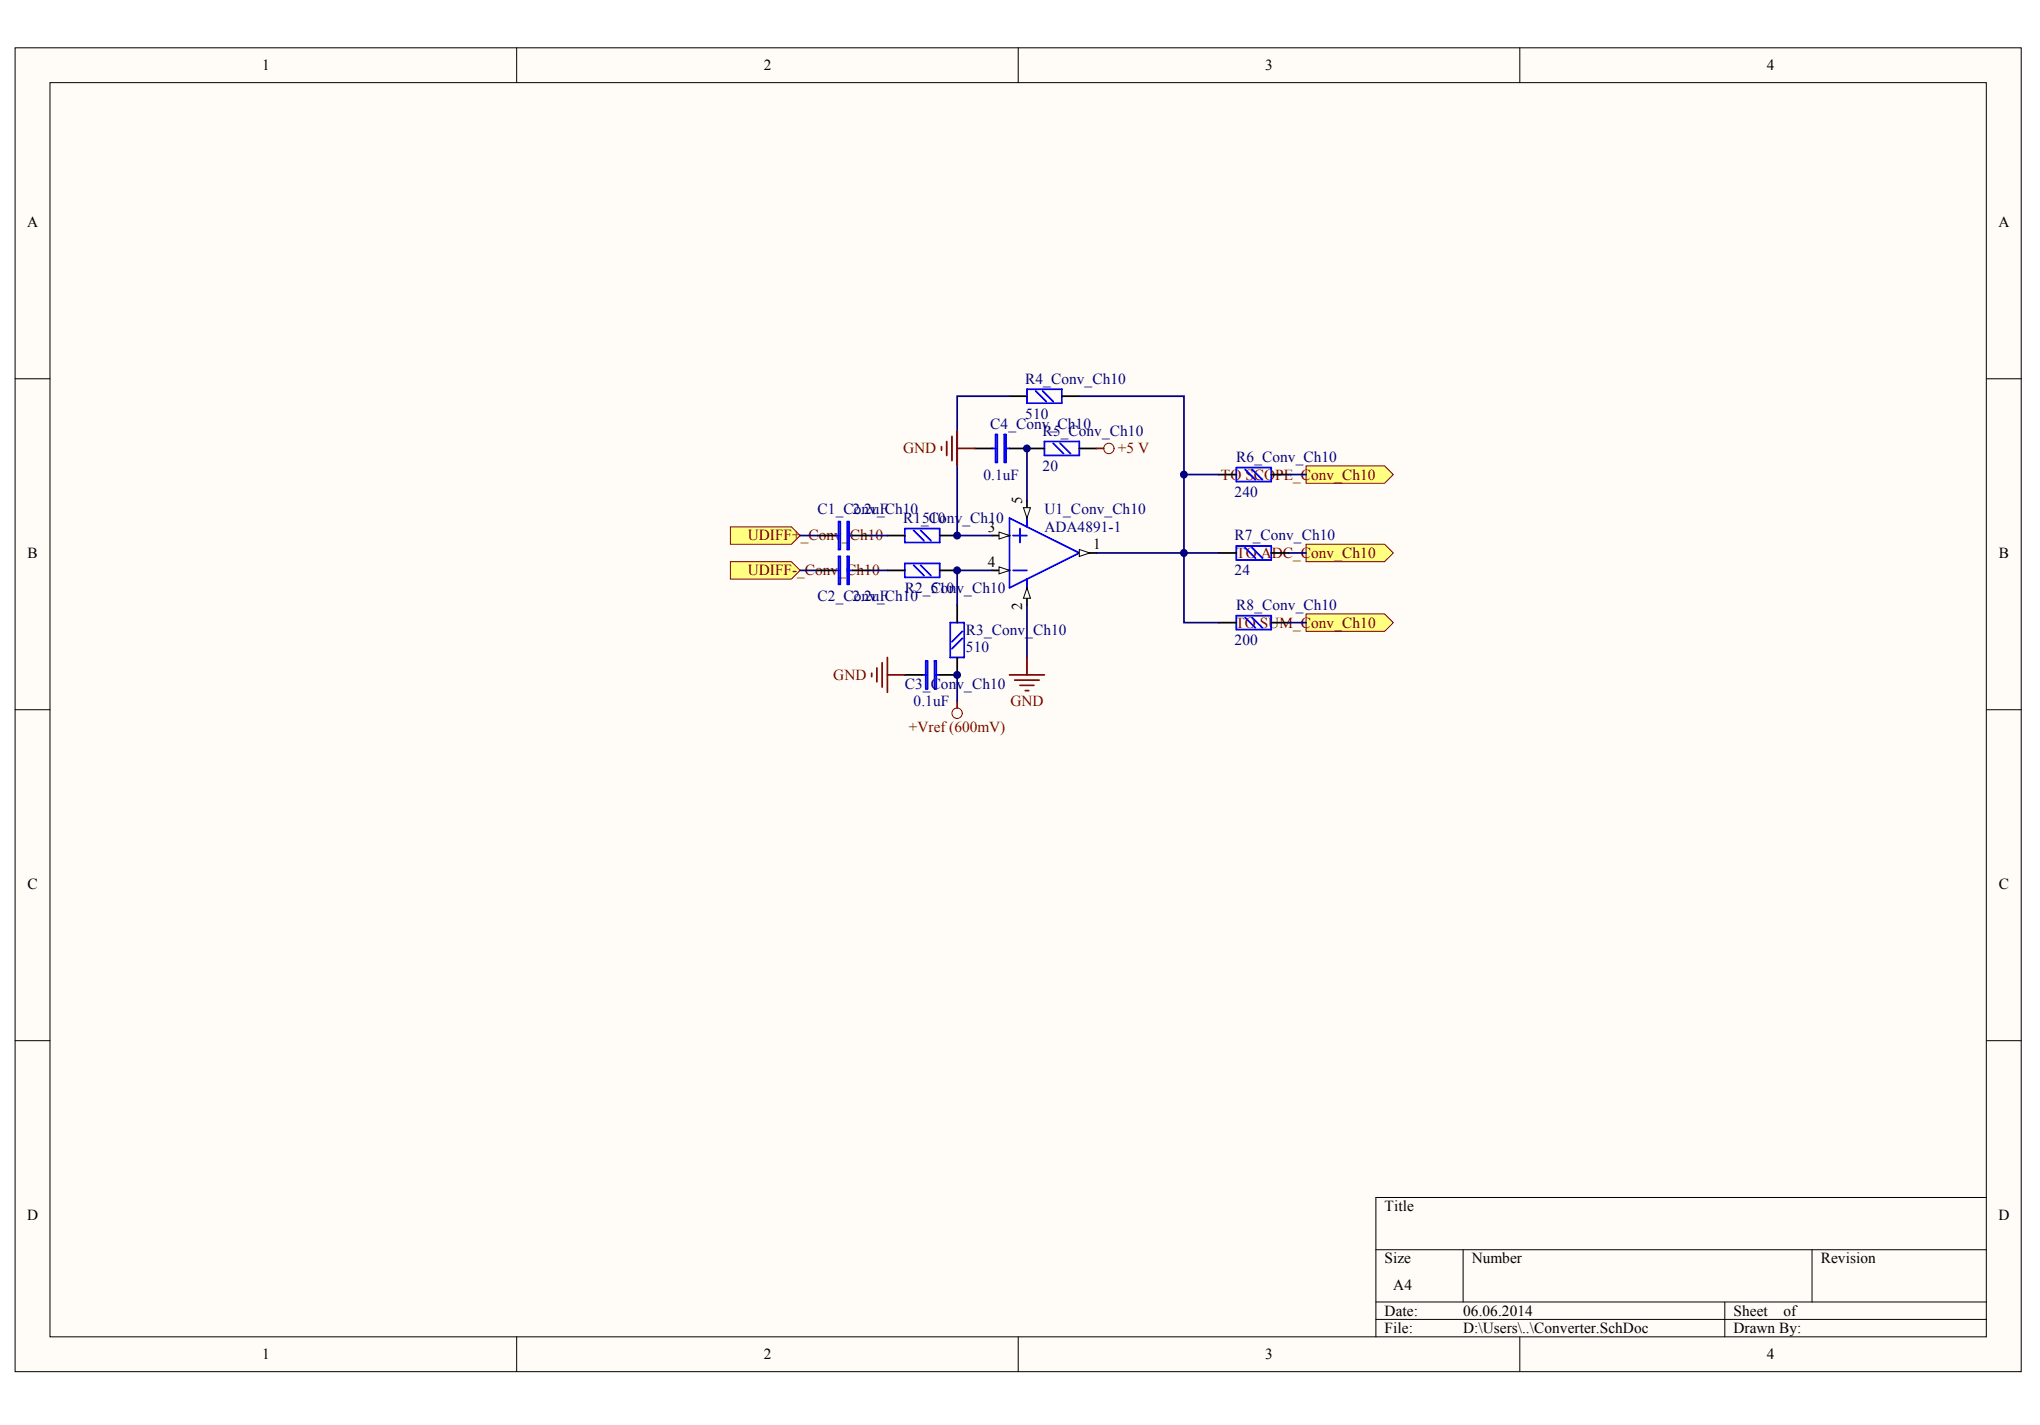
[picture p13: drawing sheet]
<svg xmlns="http://www.w3.org/2000/svg" width="288mm" height="201mm" viewBox="0 0 288 201" stroke-linecap="round" stroke-linejoin="round" font-family="sans-serif">
<defs><g id="words">
<g font-size="2.2">
<text x="37" y="9.9">1</text>
<text x="107.8" y="9.9">2</text>
<text x="178.5" y="9.9">3</text>
<text x="249.3" y="9.9">4</text>
<text x="3.8" y="32">A</text>
<text x="282" y="32">A</text>
<text x="139.4" y="75">3</text>
<text x="154.3" y="77.5">1</text>
<text x="3.9" y="78.7">B</text>
<text x="139.4" y="80">4</text>
<text x="282.1" y="78.7">B</text>
<text x="3.9" y="125.4">C</text>
<text x="282.1" y="125.4">C</text>
<text x="3.8" y="172.1">D</text>
<text x="195.4" y="170.9">Title</text>
<text x="282" y="172.1">D</text>
<text x="195.4" y="178.3">Size</text>
<text x="207.7" y="178.3">Number</text>
<text x="256.9" y="178.3">Revision</text>
<text x="195.4" y="185.7">Date:</text>
<text x="196.6" y="182">A4</text>
<text x="206.5" y="185.7">06.06.2014</text>
<text x="244.6" y="185.7">Sheet</text>
<text x="251.7" y="185.7">of</text>
<text x="37" y="191.8">1</text>
<text x="107.8" y="191.8">2</text>
<text x="178.5" y="191.8">3</text>
<text x="195.4" y="188.1">File:</text>
<text x="206.5" y="188.1">D:\Users\..\Converter.SchDoc</text>
<text x="244.6" y="188.1">Drawn By:</text>
<text x="249.3" y="191.8">4</text>
</g>
<g font-size="2.2" fill="#000080">
<text x="144.7" y="54.1">R4_Conv_Ch10</text>
<text x="144.7" y="59.1">510</text>
<text x="139.7" y="60.5">C4_Conv_Ch10</text>
<text x="147.1" y="61.5">R5_Conv_Ch10</text>
<text x="174.5" y="65.2">R6_Conv_Ch10</text>
<text x="138.8" y="67.7">0.1uF</text>
<text x="147.1" y="66.4">20</text>
<text x="174.2" y="70.1">240</text>
<text x="115.4" y="72.6">C1_Conv_Ch10</text>
<text x="120.3" y="72.6">2.2uF</text>
<text x="127.4" y="73.8">R1_Conv_Ch10</text>
<text x="130.1" y="73.8">510</text>
<text x="147.4" y="72.6">U1_Conv_Ch10</text>
<text x="147.4" y="75">ADA4891-1</text>
<text x="174.2" y="76.3">R7_Conv_Ch10</text>
<text x="127.7" y="83.6">R2_Conv_Ch10</text>
<text x="131.4" y="83.6">510</text>
<text x="174.2" y="81.2">24</text>
<text x="115.4" y="84.9">C2_Conv_Ch10</text>
<text x="120.3" y="84.9">2.2uF</text>
<text x="136.3" y="89.5">R3_Conv_Ch10</text>
<text x="174.5" y="86.1">R8_Conv_Ch10</text>
<text x="136.3" y="92">510</text>
<text x="174.2" y="91">200</text>
<text x="127.7" y="97.2">C3_Conv_Ch10</text>
<text x="128.9" y="99.6">0.1uF</text>
</g>
<g font-size="2.2" fill="#800000">
<text x="127.4" y="64">GND</text>
<text x="157.7" y="64">+5 V</text>
<text x="172.3" y="67.7">TO SCOPE_Conv_Ch10</text>
<text x="105.5" y="76.3">UDIFF+_Conv</text>
<text x="118.8" y="76.3">_Ch10</text>
<text x="105.5" y="81.2">UDIFF-_Conv_Ch10</text>
<text x="174.5" y="78.7">TO ADC_Conv_Ch10</text>
<text x="174.3" y="88.6">TO SUM_Conv_Ch10</text>
<text x="117.6" y="95.9">GND</text>
<text x="142.6" y="99.6">GND</text>
<text x="128.2" y="103.3">+Vref(600mV)</text>
</g>
<g font-size="2.1">
<text x="144.3" y="71.1" transform="rotate(-90 144.3 71.1)">5</text>
<text x="144.3" y="86" transform="rotate(-90 144.3 86)">2</text>
</g>
</g></defs>
<g fill="#fffcf8" stroke="#000" stroke-width=".14">
<path d="M2.1 6.7h283.1v186.9h-283.1z"/>
<path d="M7.1 11.7h273.2v176.9h-273.2z"/>
</g>
<g fill="none" stroke="#000" stroke-width=".14">
<path d="M72.9 6.7v5M143.7 6.7v5M214.5 6.7v5M2.1 53.4h5M280.3 53.4h4.9M2.1 100.2h5M280.3 100.2h4.9M2.1 146.9h5M280.3 146.9h4.9M194.2 176.4h86.1M206.5 176.4v7.3M255.7 176.4v7.3"/>
<path d="M280.3 169h-86.1v19.6M72.9 188.6v5M143.7 188.6v5M194.2 183.7h86.1M194.2 186.2h86.1M214.5 188.6v5M243.4 183.7v4.9"/>
</g>
<path d="M142.5 73.1l9.8 4.9-9.8 4.9zM142.9 75.6h2M143.9 74.6v2M144.9 73.1v1.2M142.9 80.5h2M144.9 81.7v1.2" fill="none" stroke="#00f" stroke-width=".25"/>
<path d="M140 75.6h2.5" fill="none" stroke="#000" stroke-width=".25"/>
<path d="M141 75.1l1.5 .5-1.5 .5z" fill="#fffcf8" stroke="#000" stroke-width=".14"/>
<path d="M140 80.5h2.5" fill="none" stroke="#000" stroke-width=".25"/>
<path d="M141 80l1.5 .5-1.5 .5z" fill="#fffcf8" stroke="#000" stroke-width=".14"/>
<path d="M152.3 78h2.5" fill="none" stroke="#000" stroke-width=".25"/>
<path d="M152.3 77.5l1.5 .5-1.5 .5z" fill="#fffcf8" stroke="#000" stroke-width=".14"/>
<path d="M144.9 82.9v2.5" fill="none" stroke="#000" stroke-width=".25"/>
<path d="M144.9 82.9l.5 1.5h-1z" fill="#fffcf8" stroke="#000" stroke-width=".14"/>
<path d="M144.9 70.7v2.4" fill="none" stroke="#000" stroke-width=".25"/>
<path d="M144.4 71.6h1l-.5 1.5z" fill="#fffcf8" stroke="#000" stroke-width=".14"/>
<path d="M142.5 55.9h-7.4v19.7h4.9M144.9 63.3v7.4M140 80.5h-4.9v4.9M144.9 85.4v7.4" fill="none" stroke="#000080" stroke-width=".25"/>
<g fill="none" stroke="#00f" stroke-width=".25">
<path d="M144.9 54.9h4.9v2h-4.9zM146.1 55.2l1.5 1.4M147.1 55.2l1.5 1.4M127.7 74.6h4.9v2h-4.9zM127.7 79.5h4.9v2h-4.9zM128.9 74.8l1.5 1.5M128.9 79.8l1.5 1.4M129.9 74.8l1.5 1.5M129.9 79.8l1.5 1.4M140 63.3h.5M140.5 61.3h.2v3.9h-.2zM141.7 61.3h.3v3.9h-.3z"/>
<path d="M142 63.3h.5M147.4 62.3h4.9v2h-4.9zM148.6 62.5l1.5 1.5M149.6 62.5l1.5 1.5M134.1 87.9h2v4.9h-2zM135.8 89.1l-1.5 1.5M135.8 90.1l-1.5 1.4"/>
</g>
<path d="M142.5 55.9h2.4M149.8 55.9h2.5M125.2 75.6h2.5M132.6 75.6h2.5M137.5 63.3h2.5M142.5 63.3h4.9M152.3 63.3h2.5M125.2 80.5h2.5M132.6 80.5h2.5M135.1 85.4v2.5M135.1 92.8v2.4" fill="none" stroke="#000" stroke-width=".25"/>
<circle cx="156.5" cy="63.3" r=".73" fill="none" stroke="#800000" stroke-width=".14"/>
<path d="M132.9 63v.5M133.6 62.3v2M134.3 61.6v3.4M135.1 63.3h2.4M135.1 60.8v4.9M154.8 63.3h.9" fill="none" stroke="#800000" stroke-width=".25"/>
<g fill="#ffff80" stroke="#800000" stroke-width=".14">
<path d="M103.1 74.3h8.6l1.2 1.3-1.2 1.2h-8.6z" fill-rule="evenodd"/>
<path d="M103.1 79.3h8.6l1.2 1.2-1.2 1.2h-8.6z" fill-rule="evenodd"/>
</g>
<path d="M117.8 75.6h.5M118.3 73.6h.3v3.9h-.3zM118.3 78.5h.3v4h-.3zM119.6 73.6h.2v3.9h-.2zM119.6 78.5h.2v4h-.2zM119.8 75.6h.5M117.8 80.5h.5M119.8 80.5h.5" fill="none" stroke="#00f" stroke-width=".25"/>
<path d="M115.4 75.6h2.4M120.3 75.6h2.5M115.4 80.5h2.4M120.3 80.5h2.5" fill="none" stroke="#000" stroke-width=".25"/>
<path d="M112.9 75.6h2.5M122.8 75.6h2.4M112.9 80.5h2.5M122.8 80.5h2.4" fill="none" stroke="#000080" stroke-width=".25"/>
<g fill="#ffff80" stroke="#800000" stroke-width=".14">
<path d="M184.3 76.8h11.1l1.2 1.2-1.2 1.3h-11.1z" fill-rule="evenodd"/>
<path d="M184.3 86.6h11.1l1.2 1.3-1.2 1.2h-11.1z" fill-rule="evenodd"/>
</g>
<path d="M174.5 77h4.9v2h-4.9zM175.7 77.3l1.5 1.5M176.7 77.3l1.5 1.5M174.5 86.9h4.9v1.9h-4.9zM175.7 87.1l1.5 1.5M176.7 87.1l1.5 1.5" fill="none" stroke="#00f" stroke-width=".25"/>
<path d="M172 78h2.5M179.4 78h2.4M172 87.9h2.5M179.4 87.9h2.4" fill="none" stroke="#000" stroke-width=".25"/>
<path d="M152.3 55.9h14.8v32h4.9M154.8 78h17.2M181.8 78h2.5M181.8 87.9h2.5" fill="none" stroke="#000080" stroke-width=".25"/>
<path d="M184.3 65.7h11.1l1.2 1.3-1.2 1.2h-11.1z" fill-rule="evenodd" fill="#ffff80" stroke="#800000" stroke-width=".14"/>
<path d="M174.5 66h4.9v2h-4.9zM175.7 66.2l1.5 1.5M176.7 66.2l1.5 1.5M130.1 95.2h.5M130.6 93.3h.3v3.9h-.3zM131.9 93.3h.2v3.9h-.2zM132.1 95.2h.5" fill="none" stroke="#00f" stroke-width=".25"/>
<path d="M172 67h2.5M179.4 67h2.4M127.7 95.2h2.4M132.6 95.2h2.5" fill="none" stroke="#000" stroke-width=".25"/>
<path d="M167.1 67h4.9M181.8 67h2.5M135.1 95.2v3.7" fill="none" stroke="#000080" stroke-width=".25"/>
<circle cx="135.1" cy="100.6" r=".73" fill="none" stroke="#800000" stroke-width=".14"/>
<path d="M123 95v.5M123.7 94.3v1.9M124.5 93.5v3.5M125.2 95.2h2.5M125.2 92.8v4.9M135.1 98.9v1M142.5 95.2h4.9M143.2 96h3.4M143.9 96.7h2M144.7 97.4h.5M144.9 92.8v2.4" fill="none" stroke="#800000" stroke-width=".25"/>
<g fill="#000080" stroke="#000080" stroke-width=".14">
<circle cx="135.1" cy="95.2" r=".49"/>
<circle cx="135.1" cy="80.5" r=".49"/>
<circle cx="135.1" cy="75.6" r=".49"/>
<circle cx="144.9" cy="63.3" r=".49"/>
<circle cx="167.1" cy="78" r=".49"/>
<circle cx="167.1" cy="67" r=".49"/>
</g>
<use href="#words"/>
</svg>
